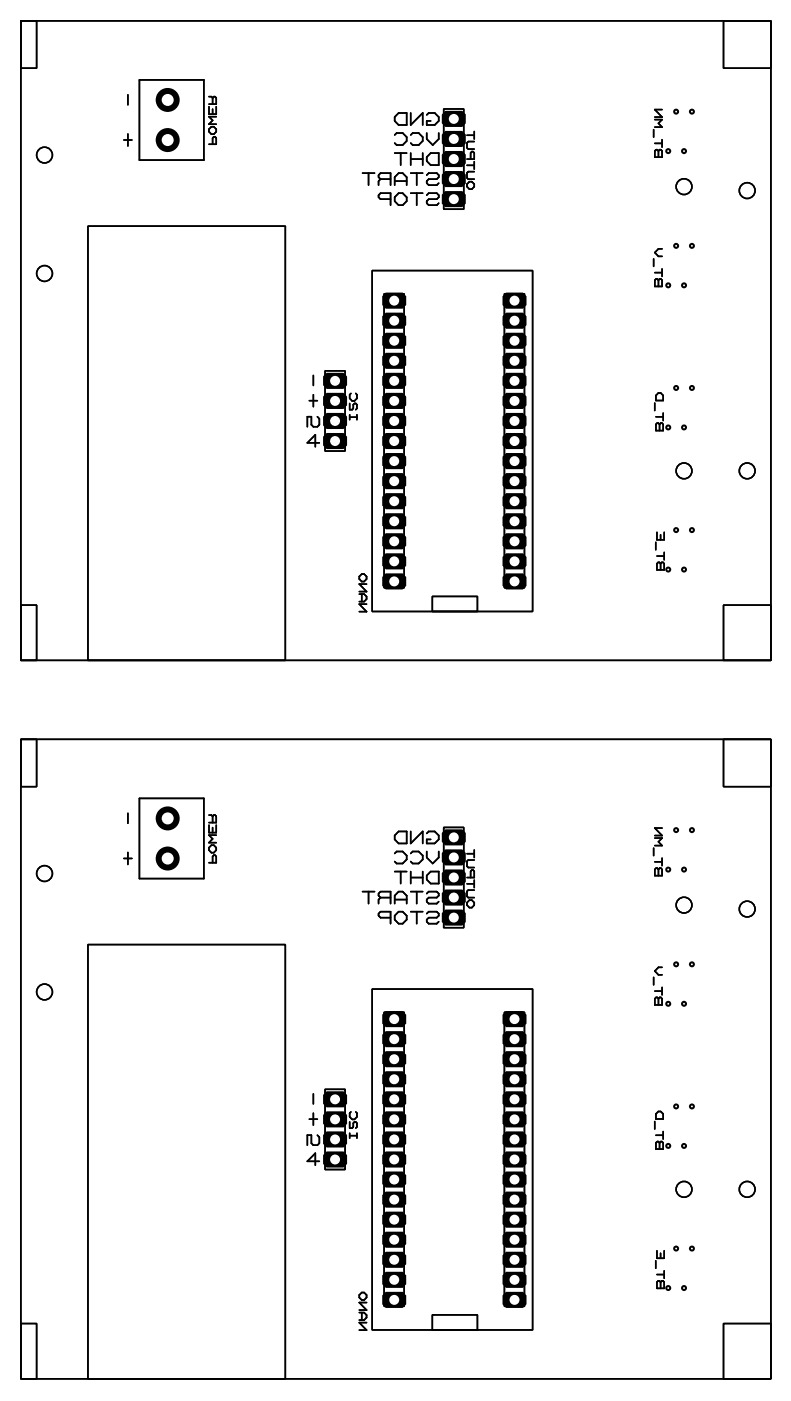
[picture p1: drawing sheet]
<svg xmlns="http://www.w3.org/2000/svg" width="100mm" height="177mm" viewBox="0 0 100 177" stroke-linecap="round" stroke-linejoin="round" font-family="sans-serif">
<g fill="#000">
<path d="M56.4 19.1h2.1l.5 .5v1.1l-.5 .5h-2.1l-.4-.5v-1.1z" fill-rule="evenodd"/>
<path d="M56.4 16.6h2.1l.5 .4v1.2l-.5 .4h-2.1l-.4-.4v-1.2z" fill-rule="evenodd"/>
<path d="M56.4 14h2.1l.5 .5v1.1l-.5 .5h-2.1l-.4-.5v-1.1z" fill-rule="evenodd"/>
<path d="M48.9 37.1h2.1l.4 .4v1.1l-.4 .5h-2.1l-.5-.5v-1.1z" fill-rule="evenodd"/>
<path d="M56.4 24.2h2.1l.5 .5v1.1l-.5 .4h-2.1l-.4-.4v-1.1z" fill-rule="evenodd"/>
<path d="M56.4 21.7h2.1l.5 .4v1.1l-.5 .5h-2.1l-.4-.5v-1.1z" fill-rule="evenodd"/>
<path d="M64.1 37.1h2.1l.5 .4v1.1l-.5 .5h-2.1l-.5-.5v-1.1z" fill-rule="evenodd"/>
<path d="M41.4 47.2h2.1l.5 .5v1.1l-.5 .5h-2.1l-.5-.5v-1.1z" fill-rule="evenodd"/>
<path d="M41.4 49.8h2.1l.5 .4v1.1l-.5 .5h-2.1l-.5-.5v-1.1z" fill-rule="evenodd"/>
<path d="M41.4 52.3h2.1l.5 .5v1.1l-.5 .4h-2.1l-.5-.4v-1.1z" fill-rule="evenodd"/>
<path d="M41.4 54.8h2.1l.5 .5v1.1l-.5 .5h-2.1l-.5-.5v-1.1z" fill-rule="evenodd"/>
<path d="M48.9 57.4h2.1l.4 .4v1.2l-.4 .4h-2.1l-.5-.4v-1.2z" fill-rule="evenodd"/>
<path d="M48.9 54.8h2.1l.4 .5v1.1l-.4 .5h-2.1l-.5-.5v-1.1z" fill-rule="evenodd"/>
<path d="M48.9 52.3h2.1l.4 .5v1.1l-.4 .4h-2.1l-.5-.4v-1.1z" fill-rule="evenodd"/>
<path d="M48.9 49.8h2.1l.4 .4v1.1l-.4 .5h-2.1l-.5-.5v-1.1z" fill-rule="evenodd"/>
<path d="M48.9 47.2h2.1l.4 .5v1.1l-.4 .5h-2.1l-.5-.5v-1.1z" fill-rule="evenodd"/>
<path d="M48.9 44.7h2.1l.4 .4v1.2l-.4 .4h-2.1l-.5-.4v-1.2z" fill-rule="evenodd"/>
<path d="M48.9 42.1h2.1l.4 .5v1.1l-.4 .5h-2.1l-.5-.5v-1.1z" fill-rule="evenodd"/>
<path d="M48.9 39.6h2.1l.4 .5v1.1l-.4 .4h-2.1l-.5-.4v-1.1z" fill-rule="evenodd"/>
<path d="M64.1 57.4h2.1l.5 .4v1.2l-.5 .4h-2.1l-.5-.4v-1.2z" fill-rule="evenodd"/>
<path d="M64.1 54.8h2.1l.5 .5v1.1l-.5 .5h-2.1l-.5-.5v-1.1z" fill-rule="evenodd"/>
<path d="M64.1 52.3h2.1l.5 .5v1.1l-.5 .4h-2.1l-.5-.4v-1.1z" fill-rule="evenodd"/>
<path d="M64.1 49.8h2.1l.5 .4v1.1l-.5 .5h-2.1l-.5-.5v-1.1z" fill-rule="evenodd"/>
<path d="M64.1 47.2h2.1l.5 .5v1.1l-.5 .5h-2.1l-.5-.5v-1.1z" fill-rule="evenodd"/>
<path d="M64.1 44.7h2.1l.5 .4v1.2l-.5 .4h-2.1l-.5-.4v-1.2z" fill-rule="evenodd"/>
<path d="M64.1 42.1h2.1l.5 .5v1.1l-.5 .5h-2.1l-.5-.5v-1.1z" fill-rule="evenodd"/>
<path d="M64.1 39.6h2.1l.5 .5v1.1l-.5 .4h-2.1l-.5-.4v-1.1z" fill-rule="evenodd"/>
<path d="M48.9 72.6h2.1l.4 .5v1.1l-.4 .5h-2.1l-.5-.5v-1.1z" fill-rule="evenodd"/>
<path d="M48.9 70.1h2.1l.4 .4v1.2l-.4 .4h-2.1l-.5-.4v-1.2z" fill-rule="evenodd"/>
<path d="M48.9 67.5h2.1l.4 .5v1.1l-.4 .5h-2.1l-.5-.5v-1.1z" fill-rule="evenodd"/>
<path d="M48.9 65h2.1l.4 .5v1.1l-.4 .4h-2.1l-.5-.4v-1.1z" fill-rule="evenodd"/>
<path d="M48.9 62.5h2.1l.4 .4v1.1l-.4 .5h-2.1l-.5-.5v-1.1z" fill-rule="evenodd"/>
<path d="M48.9 59.9h2.1l.4 .5v1.1l-.4 .5h-2.1l-.5-.5v-1.1z" fill-rule="evenodd"/>
<path d="M64.1 72.6h2.1l.5 .5v1.1l-.5 .5h-2.1l-.5-.5v-1.1z" fill-rule="evenodd"/>
<path d="M64.1 70.1h2.1l.5 .4v1.2l-.5 .4h-2.1l-.5-.4v-1.2z" fill-rule="evenodd"/>
<path d="M64.1 67.5h2.1l.5 .5v1.1l-.5 .5h-2.1l-.5-.5v-1.1z" fill-rule="evenodd"/>
<path d="M64.1 65h2.1l.5 .5v1.1l-.5 .4h-2.1l-.5-.4v-1.1z" fill-rule="evenodd"/>
<path d="M64.1 62.5h2.1l.5 .4v1.1l-.5 .5h-2.1l-.5-.5v-1.1z" fill-rule="evenodd"/>
<path d="M64.1 59.9h2.1l.5 .5v1.1l-.5 .5h-2.1l-.5-.5v-1.1z" fill-rule="evenodd"/>
<path d="M56.4 115.2h2.1l.5 .5v1.1l-.5 .4h-2.1l-.4-.4v-1.1z" fill-rule="evenodd"/>
<path d="M56.4 112.7h2.1l.5 .4v1.1l-.5 .5h-2.1l-.4-.5v-1.1z" fill-rule="evenodd"/>
<path d="M56.4 110.1h2.1l.5 .5v1.1l-.5 .5h-2.1l-.4-.5v-1.1z" fill-rule="evenodd"/>
<path d="M56.4 107.6h2.1l.5 .4v1.2l-.5 .4h-2.1l-.4-.4v-1.2z" fill-rule="evenodd"/>
<path d="M56.4 105h2.1l.5 .5v1.1l-.5 .5h-2.1l-.4-.5v-1.1z" fill-rule="evenodd"/>
<path d="M41.4 138.2h2.1l.5 .5v1.1l-.5 .5h-2.1l-.5-.5v-1.1z" fill-rule="evenodd"/>
<path d="M48.9 138.2h2.1l.4 .5v1.1l-.4 .5h-2.1l-.5-.5v-1.1z" fill-rule="evenodd"/>
<path d="M48.9 135.7h2.1l.4 .4v1.2l-.4 .4h-2.1l-.5-.4v-1.2z" fill-rule="evenodd"/>
<path d="M48.9 133.1h2.1l.4 .5v1.1l-.4 .5h-2.1l-.5-.5v-1.1z" fill-rule="evenodd"/>
<path d="M48.9 130.6h2.1l.4 .5v1.1l-.4 .4h-2.1l-.5-.4v-1.1z" fill-rule="evenodd"/>
<path d="M48.9 128.1h2.1l.4 .4v1.1l-.4 .5h-2.1l-.5-.5v-1.1z" fill-rule="evenodd"/>
<path d="M64.1 138.2h2.1l.5 .5v1.1l-.5 .5h-2.1l-.5-.5v-1.1z" fill-rule="evenodd"/>
<path d="M64.1 135.7h2.1l.5 .4v1.2l-.5 .4h-2.1l-.5-.4v-1.2z" fill-rule="evenodd"/>
<path d="M64.1 133.1h2.1l.5 .5v1.1l-.5 .5h-2.1l-.5-.5v-1.1z" fill-rule="evenodd"/>
<path d="M64.1 130.6h2.1l.5 .5v1.1l-.5 .4h-2.1l-.5-.4v-1.1z" fill-rule="evenodd"/>
<path d="M64.1 128.1h2.1l.5 .4v1.1l-.5 .5h-2.1l-.5-.5v-1.1z" fill-rule="evenodd"/>
<path d="M41.4 140.8h2.1l.5 .4v1.1l-.5 .5h-2.1l-.5-.5v-1.1z" fill-rule="evenodd"/>
<path d="M41.4 143.3h2.1l.5 .5v1.1l-.5 .4h-2.1l-.5-.4v-1.1z" fill-rule="evenodd"/>
<path d="M41.4 145.8h2.1l.5 .5v1.1l-.5 .5h-2.1l-.5-.5v-1.1z" fill-rule="evenodd"/>
<path d="M48.9 158.5h2.1l.4 .5v1.1l-.4 .5h-2.1l-.5-.5v-1.1z" fill-rule="evenodd"/>
<path d="M48.9 156h2.1l.4 .5v1.1l-.4 .4h-2.1l-.5-.4v-1.1z" fill-rule="evenodd"/>
<path d="M48.9 153.5h2.1l.4 .4v1.1l-.4 .5h-2.1l-.5-.5v-1.1z" fill-rule="evenodd"/>
<path d="M48.9 150.9h2.1l.4 .5v1.1l-.4 .5h-2.1l-.5-.5v-1.1z" fill-rule="evenodd"/>
<path d="M48.9 148.4h2.1l.4 .4v1.2l-.4 .4h-2.1l-.5-.4v-1.2z" fill-rule="evenodd"/>
<path d="M48.9 145.8h2.1l.4 .5v1.1l-.4 .5h-2.1l-.5-.5v-1.1z" fill-rule="evenodd"/>
<path d="M48.9 143.3h2.1l.4 .5v1.1l-.4 .4h-2.1l-.5-.4v-1.1z" fill-rule="evenodd"/>
<path d="M48.9 140.8h2.1l.4 .4v1.1l-.4 .5h-2.1l-.5-.5v-1.1z" fill-rule="evenodd"/>
<path d="M64.1 158.5h2.1l.5 .5v1.1l-.5 .5h-2.1l-.5-.5v-1.1z" fill-rule="evenodd"/>
<path d="M64.1 156h2.1l.5 .5v1.1l-.5 .4h-2.1l-.5-.4v-1.1z" fill-rule="evenodd"/>
<path d="M64.1 153.5h2.1l.5 .4v1.1l-.5 .5h-2.1l-.5-.5v-1.1z" fill-rule="evenodd"/>
<path d="M64.1 150.9h2.1l.5 .5v1.1l-.5 .5h-2.1l-.5-.5v-1.1z" fill-rule="evenodd"/>
<path d="M64.1 148.4h2.1l.5 .4v1.2l-.5 .4h-2.1l-.5-.4v-1.2z" fill-rule="evenodd"/>
<path d="M64.1 145.8h2.1l.5 .5v1.1l-.5 .5h-2.1l-.5-.5v-1.1z" fill-rule="evenodd"/>
<path d="M64.1 143.3h2.1l.5 .5v1.1l-.5 .4h-2.1l-.5-.4v-1.1z" fill-rule="evenodd"/>
<path d="M64.1 140.8h2.1l.5 .4v1.1l-.5 .5h-2.1l-.5-.5v-1.1z" fill-rule="evenodd"/>
<path d="M48.9 163.6h2.1l.4 .5v1.1l-.4 .5h-2.1l-.5-.5v-1.1z" fill-rule="evenodd"/>
<path d="M48.9 161.1h2.1l.4 .4v1.2l-.4 .4h-2.1l-.5-.4v-1.2z" fill-rule="evenodd"/>
<path d="M64.1 163.6h2.1l.5 .5v1.1l-.5 .5h-2.1l-.5-.5v-1.1z" fill-rule="evenodd"/>
<path d="M64.1 161.1h2.1l.5 .4v1.2l-.5 .4h-2.1l-.5-.4v-1.2z" fill-rule="evenodd"/>
<circle cx="85.6" cy="14.1" r=".38"/>
</g>
<g fill="none" stroke="#000" stroke-width=".2">
<path d="M2.6 2.6h95v81h-95zM2.6 2.6h2v6h-2zM15.7 17.7h1M16.2 12v1.3M16.2 17v1.5M17.7 10.1h8.1v10.2h-8.1zM26.5 18.3h.9v-.8l-.2-.2h-.1l-.2 .2v.8M26.5 13.5v1h.9v-1M26.5 16.4l.3-.4h.3l.3 .4v.3l-.3 .3h-.3l-.3-.3zM26.5 12.2h.3l.1 .2M26.9 12.4l.2-.2h.1l.2 .2v.8h-.9M26.9 12.4v.8"/>
<path d="M26.9 13.8v.7M27.4 14.8h-.9l.4 .4-.4 .5h.9M50 19.4h1.5M50 17.1l.2-.3h.8l.5 .6v.5l-.5 .5h-.8l-.2-.3M50.5 14.3h1v1.5h-1l-.5-.5v-.5zM50.7 19.4v1.5M52 14.3v1.5l1.5-1.5v1.5M52 17.1l.3-.3h.7l.5 .6v.5l-.5 .5h-.7l-.3-.3M52 19.4v1.5M53.5 19.4v1.5M54 14.6l.3-.3h.8l.5 .5v.5l-.5 .5h-1.1v-.5h.5M54 16.8v.8l.8 .8 .8-.8v-.8"/>
<path d="M54.5 19.4h1.1v1.5h-1.1l-.5-.5v-.5zM56.2 13.8h2.5v12.7h-2.5zM59.1 17.1h1M60.1 16.7v.9M60.1 17.9h-.8l-.2 .2v.6l.2 .2h.8M82.8 16.4v1M82.9 19.1l.2-.1h.1l.2 .1 .1-.1h.2l.2 .1v.8h-1zM82.9 18.2h1M82.9 15.1h1l-.5 .5 .5 .5h-1M83.4 19.1v.8M83.9 17.7v.9M83.9 13.9h-1l1 .9h-1"/>
<path d="M91.6 2.6h6v6h-6zM11.1 28.6h25v55h-25zM45.9 21.9h1.5M46.7 21.9v1.5M47.1 34.3h20.4v43.1h-20.4zM48.2 22.7h1.3M48.2 22.7l-.3-.3v-.2l.3-.3h1.3v1.5M48.2 22.7l-.3 .2v.5M48.6 37.2h2.6v37.2h-2.6zM49.5 25.2h-1.3l-.3-.2v-.3l.3-.2h1.3v1.5M50 23.4v-1l.5-.5h.5l.5 .5v1M50 22.9h1.5"/>
<path d="M50.5 24.5h.5l.5 .5v.5l-.5 .5h-.5l-.5-.5v-.5zM52 20.1h1.5M52 21.9h1.5M52 24.5h1.5M52.8 21.9v1.5M52.8 24.5v1.5M54 22.2l.3-.3h1l.3 .3v.2l-.3 .3h-1l-.3 .2v.3l.3 .2h1l.3-.2M54 24.7l.3-.2h1l.3 .2v.3l-.3 .2h-1l-.3 .3v.2l.3 .3h1l.3-.3M59.1 23.3l.4-.3h.3l.3 .3v.3l-.3 .4h-.3l-.4-.4zM59.1 20.1h1v-.7l-.2-.2h-.1l-.2 .2v.7M59.1 20.9h1M60.1 20.5v.9"/>
<path d="M60.1 21.7h-.8l-.2 .2v.6l.2 .2h.8M63.9 37.2h2.5v37.2h-2.5zM82.8 32.8v.9M82.9 35.5l.2-.2h.1l.2 .2 .1-.2h.2l.2 .2v.8h-1zM82.9 34.5h1M83.4 35.5v.8M83.9 34.1v.9M83.9 31.5h-.5l-.5 .5 .5 .5h.5M39.2 50.7h1M39.7 47.5v1.3M39.7 50v1.5M40.2 52.8l.2 .2v.8l-.2 .2h-.5l-.3-.2v-1h-.5v1.2"/>
<path d="M40.4 56.1h-1.5l1-1v1.5M41.2 47h2.5v10.1h-2.5zM44.3 51.1v.8h.3l.1-.2v-.4l.2-.2h.2l.1 .2v.4l-.1 .2M44.3 52.8h.9M44.3 52.5v.7M44.4 49.8l-.1 .2v.5l.3 .3h.3l.3-.3v-.5l-.1-.2M45.2 52.5v.7M82.9 51v1M83.1 53.7l.1-.1h.2l.1 .1 .2-.1h.1l.2 .1v.8h-.9zM83.1 50.1l.3-.3h.3l.3 .3v.6h-.9zM83.1 52.8h.9M83.5 53.7v.8"/>
<path d="M84 52.3v1M2.6 76.6h2v7h-2zM45.5 75.2h.6l.3 .4v.3l-.3 .3h-.6M45.5 73l.3-.3h.3l.3 .3v.3l-.3 .4h-.3l-.3-.4zM45.8 75.2v1M46.4 76.5h-.9l.9 1h-.9M46.4 74h-.9l.9 .9h-.9M54.8 75.5h5.7v1.9h-5.7zM83.1 68.7v.9M83.2 71.4l.2-.2h.1l.2 .2 .1-.2h.2l.1 .2v.8h-.9zM83.2 67.4v1h.9v-1M83.2 70.4h.9"/>
<path d="M83.7 67.7v.7M83.7 71.4v.8M84.1 70v.9M91.6 76.6h6v7h-6zM2.6 93.6h95v81h-95zM2.6 93.6h2v6h-2zM91.6 93.6h6v6h-6zM11.1 119.6h25v55h-25zM15.7 108.7h1M16.2 103v1.3M16.2 108v1.5M17.7 101.1h8.1v10.2h-8.1z"/>
<path d="M26.5 104.5v1h.9v-1M26.5 109.3h.9v-.8l-.2-.2h-.1l-.2 .2v.8M26.5 103.2h.3l.1 .2M26.8 107h.3l.3 .4v.3l-.3 .3h-.3l-.3-.3v-.3zM26.9 103.4l.2-.2h.1l.2 .2v.8h-.9M26.9 103.4v.8M26.9 104.8v.7M27.4 105.8h-.9l.4 .4-.4 .5h.9M45.9 112.9h1.5M46.7 112.9v1.5M48.2 113.7l-.3-.3v-.2l.3-.3h1.3v1.5M48.2 113.7l-.3 .2v.5"/>
<path d="M48.2 113.7h1.3M49.5 116.2h-1.3l-.3-.2v-.3l.3-.2h1.3v1.5M50 108.1l.2-.3h.8l.5 .6v.5l-.5 .5h-.8l-.2-.3M50 114.4v-1l.5-.5h.5l.5 .5v1M50 110.4h1.5M50 113.9h1.5M50.5 105.3h1v1.5h-1l-.5-.5v-.5zM50.5 115.5h.5l.5 .5v.5l-.5 .5h-.5l-.5-.5v-.5zM50.7 110.4v1.5M52 105.3v1.5l1.5-1.5v1.5M52 108.1l.3-.3h.7l.5 .6v.5l-.5 .5h-.7l-.3-.3M52 110.4v1.5"/>
<path d="M52 111.1h1.5M52 112.9h1.5M52 115.5h1.5M52.8 112.9v1.5M52.8 115.5v1.5M53.5 110.4v1.5M54 105.6l.3-.3h.8l.5 .5v.5l-.5 .5h-1.1v-.5h.5M54 107.8v.8l.8 .8 .8-.8v-.8M54 113.2l.3-.3h1l.3 .3v.2l-.3 .3h-1l-.3 .2v.3l.3 .2h1l.3-.2M54 115.7l.3-.2h1l.3 .2v.3l-.3 .2h-1l-.3 .3v.2l.3 .3h1l.3-.3M54.5 110.4h1.1v1.5h-1.1l-.5-.5v-.5zM56.2 104.8h2.5v12.7h-2.5z"/>
<path d="M59.1 111.1h1v-.7l-.2-.2h-.1l-.2 .2v.7M59.1 114.3l.4-.3h.3l.3 .3v.3l-.3 .4h-.3l-.4-.4zM59.1 111.9h1M59.1 108.1h1M60.1 107.7v.9M60.1 111.5v.9M60.1 108.9h-.8l-.2 .2v.6l.2 .2h.8M60.1 112.7h-.8l-.2 .2v.6l.2 .2h.8M82.8 107.4v1M82.9 110.1l.2-.1h.1l.2 .1 .1-.1h.2l.2 .1v.8h-1zM82.9 109.2h1M82.9 106.1h1l-.5 .5 .5 .5h-1"/>
<path d="M83.4 110.1v.8M83.9 108.7v.9M83.9 104.9h-1l1 .9h-1M39.7 138.5v1.3M41.2 138h2.5v10.1h-2.5zM47.1 125.3h20.4v43.1h-20.4zM48.6 128.2h2.6v37.2h-2.6zM63.9 128.2h2.5v37.2h-2.5zM82.8 123.8v.9M82.9 126.5l.2-.2h.1l.2 .2 .1-.2h.2l.2 .2v.8h-1zM82.9 125.5h1M83.4 126.5v.8"/>
<path d="M83.9 125.1v.9M83.9 122.5h-.5l-.5 .5 .5 .5h.5M39.2 141.7h1M39.7 141v1.5M40.2 143.8l.2 .2v.8l-.2 .2h-.5l-.3-.2v-1h-.5v1.2M40.4 147.1h-1.5l1-1v1.5M44.3 142.1v.8h.3l.1-.2v-.4l.2-.2h.2l.1 .2v.4l-.1 .2M44.3 143.5v.7M44.3 143.8h.9M44.4 140.8l-.1 .2v.5l.3 .3h.3l.3-.3v-.5l-.1-.2M45.2 143.5v.7M82.9 142v1"/>
<path d="M83.1 159.7v.9M83.1 141.1l.3-.3h.3l.3 .3v.6h-.9zM83.1 144.7l.1-.1h.2l.1 .1 .2-.1h.1l.2 .1v.8h-.9zM83.1 143.8h.9M83.2 158.4v1h.9v-1M83.5 144.7v.8M83.7 158.7v.7M84 143.3v1M2.6 167.6h2v7h-2zM45.5 164l.3-.3h.3l.3 .3v.3l-.3 .4h-.3l-.3-.4zM45.5 166.2h.6l.3 .4v.3l-.3 .3h-.6M45.8 166.2v1"/>
<path d="M46.4 167.5h-.9l.9 1h-.9M46.4 165h-.9l.9 .9h-.9M54.8 166.5h5.7v1.9h-5.7zM83.2 161.4h.9M83.4 162.2h.1l.2 .2 .1-.2h.2l.1 .2v.8h-.9v-.8zM83.7 162.4v.8M84.1 161v.9M91.6 167.6h6v7h-6z"/>
<circle cx="5.6" cy="19.6" r="1"/>
<circle cx="5.6" cy="34.6" r="1"/>
<circle cx="86.6" cy="23.6" r="1"/>
<circle cx="94.6" cy="24.1" r="1"/>
<circle cx="86.6" cy="59.6" r="1"/>
<circle cx="94.6" cy="59.6" r="1"/>
<circle cx="5.6" cy="110.6" r="1"/>
<circle cx="86.6" cy="114.6" r="1"/>
<circle cx="94.6" cy="115.1" r="1"/>
<circle cx="5.6" cy="125.6" r="1"/>
<circle cx="86.6" cy="150.6" r="1"/>
<circle cx="94.6" cy="150.6" r="1"/>
</g>
<circle cx="85.6" cy="14.1" r=".12" fill="#fff"/>
<circle cx="87.6" cy="14.1" r=".38" fill="#000"/>
<circle cx="87.6" cy="14.1" r=".12" fill="#fff"/>
<circle cx="84.6" cy="19.1" r=".38" fill="#000"/>
<circle cx="84.6" cy="19.1" r=".12" fill="#fff"/>
<circle cx="86.6" cy="19.1" r=".38" fill="#000"/>
<circle cx="86.6" cy="19.1" r=".12" fill="#fff"/>
<circle cx="85.6" cy="31.1" r=".38" fill="#000"/>
<circle cx="85.6" cy="31.1" r=".12" fill="#fff"/>
<circle cx="87.6" cy="31.1" r=".38" fill="#000"/>
<circle cx="87.6" cy="31.1" r=".12" fill="#fff"/>
<circle cx="84.6" cy="36.1" r=".38" fill="#000"/>
<circle cx="84.6" cy="36.1" r=".12" fill="#fff"/>
<circle cx="86.6" cy="36.1" r=".38" fill="#000"/>
<circle cx="86.6" cy="36.1" r=".12" fill="#fff"/>
<circle cx="85.6" cy="49.1" r=".38" fill="#000"/>
<circle cx="85.6" cy="49.1" r=".12" fill="#fff"/>
<circle cx="87.6" cy="49.1" r=".38" fill="#000"/>
<circle cx="87.6" cy="49.1" r=".12" fill="#fff"/>
<circle cx="84.6" cy="54.1" r=".38" fill="#000"/>
<circle cx="84.6" cy="54.1" r=".12" fill="#fff"/>
<circle cx="86.6" cy="54.1" r=".38" fill="#000"/>
<circle cx="86.6" cy="54.1" r=".12" fill="#fff"/>
<circle cx="85.6" cy="67.1" r=".38" fill="#000"/>
<circle cx="85.6" cy="67.1" r=".12" fill="#fff"/>
<circle cx="87.6" cy="67.1" r=".38" fill="#000"/>
<circle cx="87.6" cy="67.1" r=".12" fill="#fff"/>
<circle cx="84.6" cy="72.1" r=".38" fill="#000"/>
<circle cx="84.6" cy="72.1" r=".12" fill="#fff"/>
<circle cx="86.6" cy="72.1" r=".38" fill="#000"/>
<circle cx="86.6" cy="72.1" r=".12" fill="#fff"/>
<path d="M49 72.9h1.9l.3 .3v.9l-.3 .3h-1.9l-.3-.3v-.9z" fill-rule="evenodd" fill="#000"/>
<circle cx="49.9" cy="73.6" r=".63" fill="#fff"/>
<path d="M49 70.3h1.9l.3 .3v1l-.3 .3h-1.9l-.3-.3v-1z" fill-rule="evenodd" fill="#000"/>
<circle cx="49.9" cy="71.1" r=".63" fill="#fff"/>
<path d="M49 67.8h1.9l.3 .3v.9l-.3 .3h-1.9l-.3-.3v-.9z" fill-rule="evenodd" fill="#000"/>
<circle cx="49.9" cy="68.6" r=".63" fill="#fff"/>
<path d="M49 65.3h1.9l.3 .3v.9l-.3 .3h-1.9l-.3-.3v-.9z" fill-rule="evenodd" fill="#000"/>
<circle cx="49.9" cy="66" r=".63" fill="#fff"/>
<path d="M49 62.7h1.9l.3 .3v.9l-.3 .3h-1.9l-.3-.3v-.9z" fill-rule="evenodd" fill="#000"/>
<circle cx="49.9" cy="63.5" r=".63" fill="#fff"/>
<path d="M49 60.2h1.9l.3 .3v.9l-.3 .3h-1.9l-.3-.3v-.9z" fill-rule="evenodd" fill="#000"/>
<circle cx="49.9" cy="60.9" r=".63" fill="#fff"/>
<path d="M49 57.6h1.9l.3 .3v1l-.3 .3h-1.9l-.3-.3v-1z" fill-rule="evenodd" fill="#000"/>
<circle cx="49.9" cy="58.4" r=".63" fill="#fff"/>
<path d="M49 55.1h1.9l.3 .3v.9l-.3 .3h-1.9l-.3-.3v-.9z" fill-rule="evenodd" fill="#000"/>
<circle cx="49.9" cy="55.9" r=".63" fill="#fff"/>
<path d="M49 52.6h1.9l.3 .3v.9l-.3 .3h-1.9l-.3-.3v-.9z" fill-rule="evenodd" fill="#000"/>
<circle cx="49.9" cy="53.3" r=".63" fill="#fff"/>
<path d="M49 50h1.9l.3 .3v.9l-.3 .3h-1.9l-.3-.3v-.9z" fill-rule="evenodd" fill="#000"/>
<circle cx="49.9" cy="50.8" r=".63" fill="#fff"/>
<path d="M49 47.5h1.9l.3 .3v.9l-.3 .3h-1.9l-.3-.3v-.9z" fill-rule="evenodd" fill="#000"/>
<circle cx="49.9" cy="48.2" r=".63" fill="#fff"/>
<path d="M49 44.9h1.9l.3 .3v1l-.3 .3h-1.9l-.3-.3v-1z" fill-rule="evenodd" fill="#000"/>
<circle cx="49.9" cy="45.7" r=".63" fill="#fff"/>
<path d="M49 42.4h1.9l.3 .3v.9l-.3 .3h-1.9l-.3-.3v-.9z" fill-rule="evenodd" fill="#000"/>
<circle cx="49.9" cy="43.2" r=".63" fill="#fff"/>
<path d="M49 39.9h1.9l.3 .3v.9l-.3 .3h-1.9l-.3-.3v-.9z" fill-rule="evenodd" fill="#000"/>
<circle cx="49.9" cy="40.6" r=".63" fill="#fff"/>
<path d="M49 37.3h1.9l.3 .3v.9l-.3 .3h-1.9l-.3-.3v-.9z" fill-rule="evenodd" fill="#000"/>
<circle cx="49.9" cy="38.1" r=".63" fill="#fff"/>
<path d="M64.2 72.9h1.9l.3 .3v.9l-.3 .3h-1.9l-.3-.3v-.9z" fill-rule="evenodd" fill="#000"/>
<circle cx="65.2" cy="73.6" r=".63" fill="#fff"/>
<path d="M64.2 70.3h1.9l.3 .3v1l-.3 .3h-1.9l-.3-.3v-1z" fill-rule="evenodd" fill="#000"/>
<circle cx="65.2" cy="71.1" r=".63" fill="#fff"/>
<path d="M64.2 67.8h1.9l.3 .3v.9l-.3 .3h-1.9l-.3-.3v-.9z" fill-rule="evenodd" fill="#000"/>
<circle cx="65.2" cy="68.6" r=".63" fill="#fff"/>
<path d="M63.9 65.6l.3-.3h1.9l.3 .3v.9l-.3 .3h-1.9l-.3-.3z" fill-rule="evenodd" fill="#000"/>
<circle cx="65.2" cy="66" r=".63" fill="#fff"/>
<path d="M64.2 62.7h1.9l.3 .3v.9l-.3 .3h-1.9l-.3-.3v-.9z" fill-rule="evenodd" fill="#000"/>
<circle cx="65.2" cy="63.5" r=".63" fill="#fff"/>
<path d="M63.9 60.5l.3-.3h1.9l.3 .3v.9l-.3 .3h-1.9l-.3-.3z" fill-rule="evenodd" fill="#000"/>
<circle cx="65.2" cy="60.9" r=".63" fill="#fff"/>
<path d="M64.2 57.6h1.9l.3 .3v1l-.3 .3h-1.9l-.3-.3v-1z" fill-rule="evenodd" fill="#000"/>
<circle cx="65.2" cy="58.4" r=".63" fill="#fff"/>
<path d="M63.9 55.4l.3-.3h1.9l.3 .3v.9l-.3 .3h-1.9l-.3-.3z" fill-rule="evenodd" fill="#000"/>
<circle cx="65.2" cy="55.9" r=".63" fill="#fff"/>
<path d="M63.9 52.9l.3-.3h1.9l.3 .3v.9l-.3 .3h-1.9l-.3-.3z" fill-rule="evenodd" fill="#000"/>
<circle cx="65.2" cy="53.3" r=".63" fill="#fff"/>
<path d="M64.2 50h1.9l.3 .3v.9l-.3 .3h-1.9l-.3-.3v-.9z" fill-rule="evenodd" fill="#000"/>
<circle cx="65.2" cy="50.8" r=".63" fill="#fff"/>
<path d="M63.9 47.8l.3-.3h1.9l.3 .3v.9l-.3 .3h-1.9l-.3-.3z" fill-rule="evenodd" fill="#000"/>
<circle cx="65.2" cy="48.2" r=".63" fill="#fff"/>
<path d="M64.2 44.9h1.9l.3 .3v1l-.3 .3h-1.9l-.3-.3v-1z" fill-rule="evenodd" fill="#000"/>
<circle cx="65.2" cy="45.7" r=".63" fill="#fff"/>
<path d="M64.2 42.4h1.9l.3 .3v.9l-.3 .3h-1.9l-.3-.3v-.9z" fill-rule="evenodd" fill="#000"/>
<circle cx="65.2" cy="43.2" r=".63" fill="#fff"/>
<path d="M63.9 40.2l.3-.3h1.9l.3 .3v.9l-.3 .3h-1.9l-.3-.3z" fill-rule="evenodd" fill="#000"/>
<circle cx="65.2" cy="40.6" r=".63" fill="#fff"/>
<path d="M64.2 37.3h1.9l.3 .3v.9l-.3 .3h-1.9l-.3-.3v-.9z" fill-rule="evenodd" fill="#000"/>
<circle cx="65.2" cy="38.1" r=".63" fill="#fff"/>
<circle cx="21.2" cy="12.7" r="1.52" fill="#000"/>
<circle cx="21.2" cy="12.7" r=".76" fill="#fff"/>
<circle cx="21.2" cy="17.7" r="1.52" fill="#000"/>
<circle cx="21.2" cy="17.7" r=".76" fill="#fff"/>
<path d="M41.5 47.5h1.9l.3 .3v.9l-.3 .3h-1.9l-.3-.3v-.9z" fill-rule="evenodd" fill="#000"/>
<circle cx="42.4" cy="48.2" r=".63" fill="#fff"/>
<path d="M41.5 50h1.9l.3 .3v.9l-.3 .3h-1.9l-.3-.3v-.9z" fill-rule="evenodd" fill="#000"/>
<circle cx="42.4" cy="50.8" r=".63" fill="#fff"/>
<path d="M41.5 52.6h1.9l.3 .3v.9l-.3 .3h-1.9l-.3-.3v-.9z" fill-rule="evenodd" fill="#000"/>
<circle cx="42.4" cy="53.3" r=".63" fill="#fff"/>
<path d="M41.5 55.1h1.9l.3 .3v.9l-.3 .3h-1.9l-.3-.3v-.9z" fill-rule="evenodd" fill="#000"/>
<circle cx="42.4" cy="55.9" r=".63" fill="#fff"/>
<path d="M56.5 24.5h1.9l.3 .3v.9l-.3 .3h-1.9l-.3-.3v-.9z" fill-rule="evenodd" fill="#000"/>
<circle cx="57.5" cy="25.2" r=".63" fill="#fff"/>
<path d="M56.5 21.9h1.9l.3 .3v.9l-.3 .3h-1.9l-.3-.3v-.9z" fill-rule="evenodd" fill="#000"/>
<circle cx="57.5" cy="22.7" r=".63" fill="#fff"/>
<path d="M56.5 19.4h1.9l.3 .3v.9l-.3 .3h-1.9l-.3-.3v-.9z" fill-rule="evenodd" fill="#000"/>
<circle cx="57.5" cy="20.1" r=".63" fill="#fff"/>
<path d="M56.5 16.8h1.9l.3 .3v1l-.3 .3h-1.9l-.3-.3v-1z" fill-rule="evenodd" fill="#000"/>
<circle cx="57.5" cy="17.6" r=".63" fill="#fff"/>
<path d="M56.5 14.3h1.9l.3 .3v.9l-.3 .3h-1.9l-.3-.3v-.9z" fill-rule="evenodd" fill="#000"/>
<circle cx="57.5" cy="15.1" r=".63" fill="#fff"/>
<circle cx="85.6" cy="105.1" r=".38" fill="#000"/>
<circle cx="85.6" cy="105.1" r=".12" fill="#fff"/>
<circle cx="87.6" cy="105.1" r=".38" fill="#000"/>
<circle cx="87.6" cy="105.1" r=".12" fill="#fff"/>
<circle cx="84.6" cy="110.1" r=".38" fill="#000"/>
<circle cx="84.6" cy="110.1" r=".12" fill="#fff"/>
<circle cx="86.6" cy="110.1" r=".38" fill="#000"/>
<circle cx="86.6" cy="110.1" r=".12" fill="#fff"/>
<circle cx="85.6" cy="122.1" r=".38" fill="#000"/>
<circle cx="85.6" cy="122.1" r=".12" fill="#fff"/>
<circle cx="87.6" cy="122.1" r=".38" fill="#000"/>
<circle cx="87.6" cy="122.1" r=".12" fill="#fff"/>
<circle cx="84.6" cy="127.1" r=".38" fill="#000"/>
<circle cx="84.6" cy="127.1" r=".12" fill="#fff"/>
<circle cx="86.6" cy="127.1" r=".38" fill="#000"/>
<circle cx="86.6" cy="127.1" r=".12" fill="#fff"/>
<circle cx="85.6" cy="140.1" r=".38" fill="#000"/>
<circle cx="85.6" cy="140.1" r=".12" fill="#fff"/>
<circle cx="87.6" cy="140.1" r=".38" fill="#000"/>
<circle cx="87.6" cy="140.1" r=".12" fill="#fff"/>
<circle cx="84.6" cy="145.1" r=".38" fill="#000"/>
<circle cx="84.6" cy="145.1" r=".12" fill="#fff"/>
<circle cx="86.6" cy="145.1" r=".38" fill="#000"/>
<circle cx="86.6" cy="145.1" r=".12" fill="#fff"/>
<circle cx="85.6" cy="158.1" r=".38" fill="#000"/>
<circle cx="85.6" cy="158.1" r=".12" fill="#fff"/>
<circle cx="87.6" cy="158.1" r=".38" fill="#000"/>
<circle cx="87.6" cy="158.1" r=".12" fill="#fff"/>
<circle cx="84.6" cy="163.1" r=".38" fill="#000"/>
<circle cx="84.6" cy="163.1" r=".12" fill="#fff"/>
<circle cx="86.6" cy="163.1" r=".38" fill="#000"/>
<circle cx="86.6" cy="163.1" r=".12" fill="#fff"/>
<path d="M49 163.9h1.9l.3 .3v.9l-.3 .3h-1.9l-.3-.3v-.9z" fill-rule="evenodd" fill="#000"/>
<circle cx="49.9" cy="164.6" r=".63" fill="#fff"/>
<path d="M49 161.3h1.9l.3 .3v1l-.3 .3h-1.9l-.3-.3v-1z" fill-rule="evenodd" fill="#000"/>
<circle cx="49.9" cy="162.1" r=".63" fill="#fff"/>
<path d="M49 158.8h1.9l.3 .3v.9l-.3 .3h-1.9l-.3-.3v-.9z" fill-rule="evenodd" fill="#000"/>
<circle cx="49.9" cy="159.6" r=".63" fill="#fff"/>
<path d="M49 156.3h1.9l.3 .3v.9l-.3 .3h-1.9l-.3-.3v-.9z" fill-rule="evenodd" fill="#000"/>
<circle cx="49.9" cy="157" r=".63" fill="#fff"/>
<path d="M49 153.7h1.9l.3 .3v.9l-.3 .3h-1.9l-.3-.3v-.9z" fill-rule="evenodd" fill="#000"/>
<circle cx="49.9" cy="154.5" r=".63" fill="#fff"/>
<path d="M49 151.2h1.9l.3 .3v.9l-.3 .3h-1.9l-.3-.3v-.9z" fill-rule="evenodd" fill="#000"/>
<circle cx="49.9" cy="151.9" r=".63" fill="#fff"/>
<path d="M49 148.6h1.9l.3 .3v1l-.3 .3h-1.9l-.3-.3v-1z" fill-rule="evenodd" fill="#000"/>
<circle cx="49.9" cy="149.4" r=".63" fill="#fff"/>
<path d="M49 146.1h1.9l.3 .3v.9l-.3 .3h-1.9l-.3-.3v-.9z" fill-rule="evenodd" fill="#000"/>
<circle cx="49.9" cy="146.9" r=".63" fill="#fff"/>
<path d="M49 143.6h1.9l.3 .3v.9l-.3 .3h-1.9l-.3-.3v-.9z" fill-rule="evenodd" fill="#000"/>
<circle cx="49.9" cy="144.3" r=".63" fill="#fff"/>
<path d="M49 141h1.9l.3 .3v.9l-.3 .3h-1.9l-.3-.3v-.9z" fill-rule="evenodd" fill="#000"/>
<circle cx="49.9" cy="141.8" r=".63" fill="#fff"/>
<path d="M49 138.5h1.9l.3 .3v.9l-.3 .3h-1.9l-.3-.3v-.9z" fill-rule="evenodd" fill="#000"/>
<circle cx="49.9" cy="139.2" r=".63" fill="#fff"/>
<path d="M49 135.9h1.9l.3 .3v1l-.3 .3h-1.9l-.3-.3v-1z" fill-rule="evenodd" fill="#000"/>
<circle cx="49.9" cy="136.7" r=".63" fill="#fff"/>
<path d="M49 133.4h1.9l.3 .3v.9l-.3 .3h-1.9l-.3-.3v-.9z" fill-rule="evenodd" fill="#000"/>
<circle cx="49.9" cy="134.2" r=".63" fill="#fff"/>
<path d="M49 130.9h1.9l.3 .3v.9l-.3 .3h-1.9l-.3-.3v-.9z" fill-rule="evenodd" fill="#000"/>
<circle cx="49.9" cy="131.6" r=".63" fill="#fff"/>
<path d="M49 128.3h1.9l.3 .3v.9l-.3 .3h-1.9l-.3-.3v-.9z" fill-rule="evenodd" fill="#000"/>
<circle cx="49.9" cy="129.1" r=".63" fill="#fff"/>
<path d="M64.2 163.9h1.9l.3 .3v.9l-.3 .3h-1.9l-.3-.3v-.9z" fill-rule="evenodd" fill="#000"/>
<circle cx="65.2" cy="164.6" r=".63" fill="#fff"/>
<path d="M64.2 161.3h1.9l.3 .3v1l-.3 .3h-1.9l-.3-.3v-1z" fill-rule="evenodd" fill="#000"/>
<circle cx="65.2" cy="162.1" r=".63" fill="#fff"/>
<path d="M64.2 158.8h1.9l.3 .3v.9l-.3 .3h-1.9l-.3-.3v-.9z" fill-rule="evenodd" fill="#000"/>
<circle cx="65.2" cy="159.6" r=".63" fill="#fff"/>
<path d="M64.2 156.3h1.9l.3 .3v.9l-.3 .3h-1.9l-.3-.3v-.9z" fill-rule="evenodd" fill="#000"/>
<circle cx="65.2" cy="157" r=".63" fill="#fff"/>
<path d="M64.2 153.7h1.9l.3 .3v.9l-.3 .3h-1.9l-.3-.3v-.9z" fill-rule="evenodd" fill="#000"/>
<circle cx="65.2" cy="154.5" r=".63" fill="#fff"/>
<path d="M64.2 151.2h1.9l.3 .3v.9l-.3 .3h-1.9l-.3-.3v-.9z" fill-rule="evenodd" fill="#000"/>
<circle cx="65.2" cy="151.9" r=".63" fill="#fff"/>
<path d="M64.2 148.6h1.9l.3 .3v1l-.3 .3h-1.9l-.3-.3v-1z" fill-rule="evenodd" fill="#000"/>
<circle cx="65.2" cy="149.4" r=".63" fill="#fff"/>
<path d="M64.2 146.1h1.9l.3 .3v.9l-.3 .3h-1.9l-.3-.3v-.9z" fill-rule="evenodd" fill="#000"/>
<circle cx="65.2" cy="146.9" r=".63" fill="#fff"/>
<path d="M64.2 143.6h1.9l.3 .3v.9l-.3 .3h-1.9l-.3-.3v-.9z" fill-rule="evenodd" fill="#000"/>
<circle cx="65.2" cy="144.3" r=".63" fill="#fff"/>
<path d="M64.2 141h1.9l.3 .3v.9l-.3 .3h-1.9l-.3-.3v-.9z" fill-rule="evenodd" fill="#000"/>
<circle cx="65.2" cy="141.8" r=".63" fill="#fff"/>
<path d="M64.2 138.5h1.9l.3 .3v.9l-.3 .3h-1.9l-.3-.3v-.9z" fill-rule="evenodd" fill="#000"/>
<circle cx="65.2" cy="139.2" r=".63" fill="#fff"/>
<path d="M64.2 135.9h1.9l.3 .3v1l-.3 .3h-1.9l-.3-.3v-1z" fill-rule="evenodd" fill="#000"/>
<circle cx="65.2" cy="136.7" r=".63" fill="#fff"/>
<path d="M64.2 133.4h1.9l.3 .3v.9l-.3 .3h-1.9l-.3-.3v-.9z" fill-rule="evenodd" fill="#000"/>
<circle cx="65.2" cy="134.2" r=".63" fill="#fff"/>
<path d="M64.2 130.9h1.9l.3 .3v.9l-.3 .3h-1.9l-.3-.3v-.9z" fill-rule="evenodd" fill="#000"/>
<circle cx="65.2" cy="131.6" r=".63" fill="#fff"/>
<path d="M64.2 128.3h1.9l.3 .3v.9l-.3 .3h-1.9l-.3-.3v-.9z" fill-rule="evenodd" fill="#000"/>
<circle cx="65.2" cy="129.1" r=".63" fill="#fff"/>
<circle cx="21.2" cy="103.7" r="1.52" fill="#000"/>
<circle cx="21.2" cy="103.7" r=".76" fill="#fff"/>
<circle cx="21.2" cy="108.7" r="1.52" fill="#000"/>
<circle cx="21.2" cy="108.7" r=".76" fill="#fff"/>
<path d="M41.5 138.5h1.9l.3 .3v.9l-.3 .3h-1.9l-.3-.3v-.9z" fill-rule="evenodd" fill="#000"/>
<circle cx="42.4" cy="139.2" r=".63" fill="#fff"/>
<path d="M41.5 141h1.9l.3 .3v.9l-.3 .3h-1.9l-.3-.3v-.9z" fill-rule="evenodd" fill="#000"/>
<circle cx="42.4" cy="141.8" r=".63" fill="#fff"/>
<path d="M41.5 143.6h1.9l.3 .3v.9l-.3 .3h-1.9l-.3-.3v-.9z" fill-rule="evenodd" fill="#000"/>
<circle cx="42.4" cy="144.3" r=".63" fill="#fff"/>
<path d="M41.5 146.1h1.9l.3 .3v.9l-.3 .3h-1.9l-.3-.3v-.9z" fill-rule="evenodd" fill="#000"/>
<circle cx="42.4" cy="146.9" r=".63" fill="#fff"/>
<path d="M56.5 115.5h1.9l.3 .3v.9l-.3 .3h-1.9l-.3-.3v-.9z" fill-rule="evenodd" fill="#000"/>
<circle cx="57.5" cy="116.2" r=".63" fill="#fff"/>
<path d="M56.5 112.9h1.9l.3 .3v.9l-.3 .3h-1.9l-.3-.3v-.9z" fill-rule="evenodd" fill="#000"/>
<circle cx="57.5" cy="113.7" r=".63" fill="#fff"/>
<path d="M56.5 110.4h1.9l.3 .3v.9l-.3 .3h-1.9l-.3-.3v-.9z" fill-rule="evenodd" fill="#000"/>
<circle cx="57.5" cy="111.1" r=".63" fill="#fff"/>
<path d="M56.5 107.8h1.9l.3 .3v1l-.3 .3h-1.9l-.3-.3v-1z" fill-rule="evenodd" fill="#000"/>
<circle cx="57.5" cy="108.6" r=".63" fill="#fff"/>
<path d="M56.5 105.3h1.9l.3 .3v.9l-.3 .3h-1.9l-.3-.3v-.9z" fill-rule="evenodd" fill="#000"/>
<circle cx="57.5" cy="106.1" r=".63" fill="#fff"/>
<g fill="none" stroke="#000" stroke-width=".2">
<path d="M2.6 2.6h95v81h-95zM2.6 2.6h2v6h-2zM15.7 17.7h1M16.2 12v1.3M16.2 17v1.5M17.7 10.1h8.1v10.2h-8.1zM26.5 18.3h.9v-.8l-.2-.2h-.1l-.2 .2v.8M26.5 13.5v1h.9v-1M26.5 16.4l.3-.4h.3l.3 .4v.3l-.3 .3h-.3l-.3-.3zM26.5 12.2h.3l.1 .2M26.9 12.4l.2-.2h.1l.2 .2v.8h-.9M26.9 12.4v.8"/>
<path d="M26.9 13.8v.7M27.4 14.8h-.9l.4 .4-.4 .5h.9M50 19.4h1.5M50 17.1l.2-.3h.8l.5 .6v.5l-.5 .5h-.8l-.2-.3M50.5 14.3h1v1.5h-1l-.5-.5v-.5zM50.7 19.4v1.5M52 14.3v1.5l1.5-1.5v1.5M52 17.1l.3-.3h.7l.5 .6v.5l-.5 .5h-.7l-.3-.3M52 19.4v1.5M53.5 19.4v1.5M54 14.6l.3-.3h.8l.5 .5v.5l-.5 .5h-1.1v-.5h.5M54 16.8v.8l.8 .8 .8-.8v-.8"/>
<path d="M54.5 19.4h1.1v1.5h-1.1l-.5-.5v-.5zM56.2 13.8h2.5v12.7h-2.5zM59.1 17.1h1M60.1 16.7v.9M60.1 17.9h-.8l-.2 .2v.6l.2 .2h.8M82.8 16.4v1M82.9 19.1l.2-.1h.1l.2 .1 .1-.1h.2l.2 .1v.8h-1zM82.9 18.2h1M82.9 15.1h1l-.5 .5 .5 .5h-1M83.4 19.1v.8M83.9 17.7v.9M83.9 13.9h-1l1 .9h-1"/>
<path d="M91.6 2.6h6v6h-6zM11.1 28.6h25v55h-25zM45.9 21.9h1.5M46.7 21.9v1.5M47.1 34.3h20.4v43.1h-20.4zM48.2 22.7h1.3M48.2 22.7l-.3-.3v-.2l.3-.3h1.3v1.5M48.2 22.7l-.3 .2v.5M48.6 37.2h2.6v37.2h-2.6zM49.5 25.2h-1.3l-.3-.2v-.3l.3-.2h1.3v1.5M50 23.4v-1l.5-.5h.5l.5 .5v1M50 22.9h1.5"/>
<path d="M50.5 24.5h.5l.5 .5v.5l-.5 .5h-.5l-.5-.5v-.5zM52 20.1h1.5M52 21.9h1.5M52 24.5h1.5M52.8 21.9v1.5M52.8 24.5v1.5M54 22.2l.3-.3h1l.3 .3v.2l-.3 .3h-1l-.3 .2v.3l.3 .2h1l.3-.2M54 24.7l.3-.2h1l.3 .2v.3l-.3 .2h-1l-.3 .3v.2l.3 .3h1l.3-.3M59.1 23.3l.4-.3h.3l.3 .3v.3l-.3 .4h-.3l-.4-.4zM59.1 20.1h1v-.7l-.2-.2h-.1l-.2 .2v.7M59.1 20.9h1M60.1 20.5v.9"/>
<path d="M60.1 21.7h-.8l-.2 .2v.6l.2 .2h.8M63.9 37.2h2.5v37.2h-2.5zM82.8 32.8v.9M82.9 35.5l.2-.2h.1l.2 .2 .1-.2h.2l.2 .2v.8h-1zM82.9 34.5h1M83.4 35.5v.8M83.9 34.1v.9M83.9 31.5h-.5l-.5 .5 .5 .5h.5M39.2 50.7h1M39.7 47.5v1.3M39.7 50v1.5M40.2 52.8l.2 .2v.8l-.2 .2h-.5l-.3-.2v-1h-.5v1.2"/>
<path d="M40.4 56.1h-1.5l1-1v1.5M41.2 47h2.5v10.1h-2.5zM44.3 51.1v.8h.3l.1-.2v-.4l.2-.2h.2l.1 .2v.4l-.1 .2M44.3 52.8h.9M44.3 52.5v.7M44.4 49.8l-.1 .2v.5l.3 .3h.3l.3-.3v-.5l-.1-.2M45.2 52.5v.7M82.9 51v1M83.1 53.7l.1-.1h.2l.1 .1 .2-.1h.1l.2 .1v.8h-.9zM83.1 50.1l.3-.3h.3l.3 .3v.6h-.9zM83.1 52.8h.9M83.5 53.7v.8"/>
<path d="M84 52.3v1M2.6 76.6h2v7h-2zM45.5 75.2h.6l.3 .4v.3l-.3 .3h-.6M45.5 73l.3-.3h.3l.3 .3v.3l-.3 .4h-.3l-.3-.4zM45.8 75.2v1M46.4 76.5h-.9l.9 1h-.9M46.4 74h-.9l.9 .9h-.9M54.8 75.5h5.7v1.9h-5.7zM83.1 68.7v.9M83.2 71.4l.2-.2h.1l.2 .2 .1-.2h.2l.1 .2v.8h-.9zM83.2 67.4v1h.9v-1M83.2 70.4h.9"/>
<path d="M83.7 67.7v.7M83.7 71.4v.8M84.1 70v.9M91.6 76.6h6v7h-6zM2.6 93.6h95v81h-95zM2.6 93.6h2v6h-2zM91.6 93.6h6v6h-6zM11.1 119.6h25v55h-25zM15.7 108.7h1M16.2 103v1.3M16.2 108v1.5M17.7 101.1h8.1v10.2h-8.1z"/>
<path d="M26.5 104.5v1h.9v-1M26.5 109.3h.9v-.8l-.2-.2h-.1l-.2 .2v.8M26.5 103.2h.3l.1 .2M26.8 107h.3l.3 .4v.3l-.3 .3h-.3l-.3-.3v-.3zM26.9 103.4l.2-.2h.1l.2 .2v.8h-.9M26.9 103.4v.8M26.9 104.8v.7M27.4 105.8h-.9l.4 .4-.4 .5h.9M45.9 112.9h1.5M46.7 112.9v1.5M48.2 113.7l-.3-.3v-.2l.3-.3h1.3v1.5M48.2 113.7l-.3 .2v.5"/>
<path d="M48.2 113.7h1.3M49.5 116.2h-1.3l-.3-.2v-.3l.3-.2h1.3v1.5M50 108.1l.2-.3h.8l.5 .6v.5l-.5 .5h-.8l-.2-.3M50 114.4v-1l.5-.5h.5l.5 .5v1M50 110.4h1.5M50 113.9h1.5M50.5 105.3h1v1.5h-1l-.5-.5v-.5zM50.5 115.5h.5l.5 .5v.5l-.5 .5h-.5l-.5-.5v-.5zM50.7 110.4v1.5M52 105.3v1.5l1.5-1.5v1.5M52 108.1l.3-.3h.7l.5 .6v.5l-.5 .5h-.7l-.3-.3M52 110.4v1.5"/>
<path d="M52 111.1h1.5M52 112.9h1.5M52 115.5h1.5M52.8 112.9v1.5M52.8 115.5v1.5M53.5 110.4v1.5M54 105.6l.3-.3h.8l.5 .5v.5l-.5 .5h-1.1v-.5h.5M54 107.8v.8l.8 .8 .8-.8v-.8M54 113.2l.3-.3h1l.3 .3v.2l-.3 .3h-1l-.3 .2v.3l.3 .2h1l.3-.2M54 115.7l.3-.2h1l.3 .2v.3l-.3 .2h-1l-.3 .3v.2l.3 .3h1l.3-.3M54.5 110.4h1.1v1.5h-1.1l-.5-.5v-.5zM56.2 104.8h2.5v12.7h-2.5z"/>
<path d="M59.1 111.1h1v-.7l-.2-.2h-.1l-.2 .2v.7M59.1 114.3l.4-.3h.3l.3 .3v.3l-.3 .4h-.3l-.4-.4zM59.1 111.9h1M59.1 108.1h1M60.1 107.7v.9M60.1 111.5v.9M60.1 108.9h-.8l-.2 .2v.6l.2 .2h.8M60.1 112.7h-.8l-.2 .2v.6l.2 .2h.8M82.8 107.4v1M82.9 110.1l.2-.1h.1l.2 .1 .1-.1h.2l.2 .1v.8h-1zM82.9 109.2h1M82.9 106.1h1l-.5 .5 .5 .5h-1"/>
<path d="M83.4 110.1v.8M83.9 108.7v.9M83.9 104.9h-1l1 .9h-1M39.7 138.5v1.3M41.2 138h2.5v10.1h-2.5zM47.1 125.3h20.4v43.1h-20.4zM48.6 128.2h2.6v37.2h-2.6zM63.9 128.2h2.5v37.2h-2.5zM82.8 123.8v.9M82.9 126.5l.2-.2h.1l.2 .2 .1-.2h.2l.2 .2v.8h-1zM82.9 125.5h1M83.4 126.5v.8"/>
<path d="M83.9 125.1v.9M83.9 122.5h-.5l-.5 .5 .5 .5h.5M39.2 141.7h1M39.7 141v1.5M40.2 143.8l.2 .2v.8l-.2 .2h-.5l-.3-.2v-1h-.5v1.2M40.4 147.1h-1.5l1-1v1.5M44.3 142.1v.8h.3l.1-.2v-.4l.2-.2h.2l.1 .2v.4l-.1 .2M44.3 143.5v.7M44.3 143.8h.9M44.4 140.8l-.1 .2v.5l.3 .3h.3l.3-.3v-.5l-.1-.2M45.2 143.5v.7M82.9 142v1"/>
<path d="M83.1 159.7v.9M83.1 141.1l.3-.3h.3l.3 .3v.6h-.9zM83.1 144.7l.1-.1h.2l.1 .1 .2-.1h.1l.2 .1v.8h-.9zM83.1 143.8h.9M83.2 158.4v1h.9v-1M83.5 144.7v.8M83.7 158.7v.7M84 143.3v1M2.6 167.6h2v7h-2zM45.5 164l.3-.3h.3l.3 .3v.3l-.3 .4h-.3l-.3-.4zM45.5 166.2h.6l.3 .4v.3l-.3 .3h-.6M45.8 166.2v1"/>
<path d="M46.4 167.5h-.9l.9 1h-.9M46.4 165h-.9l.9 .9h-.9M54.8 166.5h5.7v1.9h-5.7zM83.2 161.4h.9M83.4 162.2h.1l.2 .2 .1-.2h.2l.1 .2v.8h-.9v-.8zM83.7 162.4v.8M84.1 161v.9M91.6 167.6h6v7h-6z"/>
<circle cx="5.6" cy="19.6" r="1"/>
<circle cx="5.6" cy="34.6" r="1"/>
<circle cx="86.6" cy="23.6" r="1"/>
<circle cx="94.6" cy="24.1" r="1"/>
<circle cx="86.6" cy="59.6" r="1"/>
<circle cx="94.6" cy="59.6" r="1"/>
<circle cx="5.6" cy="110.6" r="1"/>
<circle cx="86.6" cy="114.6" r="1"/>
<circle cx="94.6" cy="115.1" r="1"/>
<circle cx="5.6" cy="125.6" r="1"/>
<circle cx="86.6" cy="150.6" r="1"/>
<circle cx="94.6" cy="150.6" r="1"/>
</g>
</svg>
